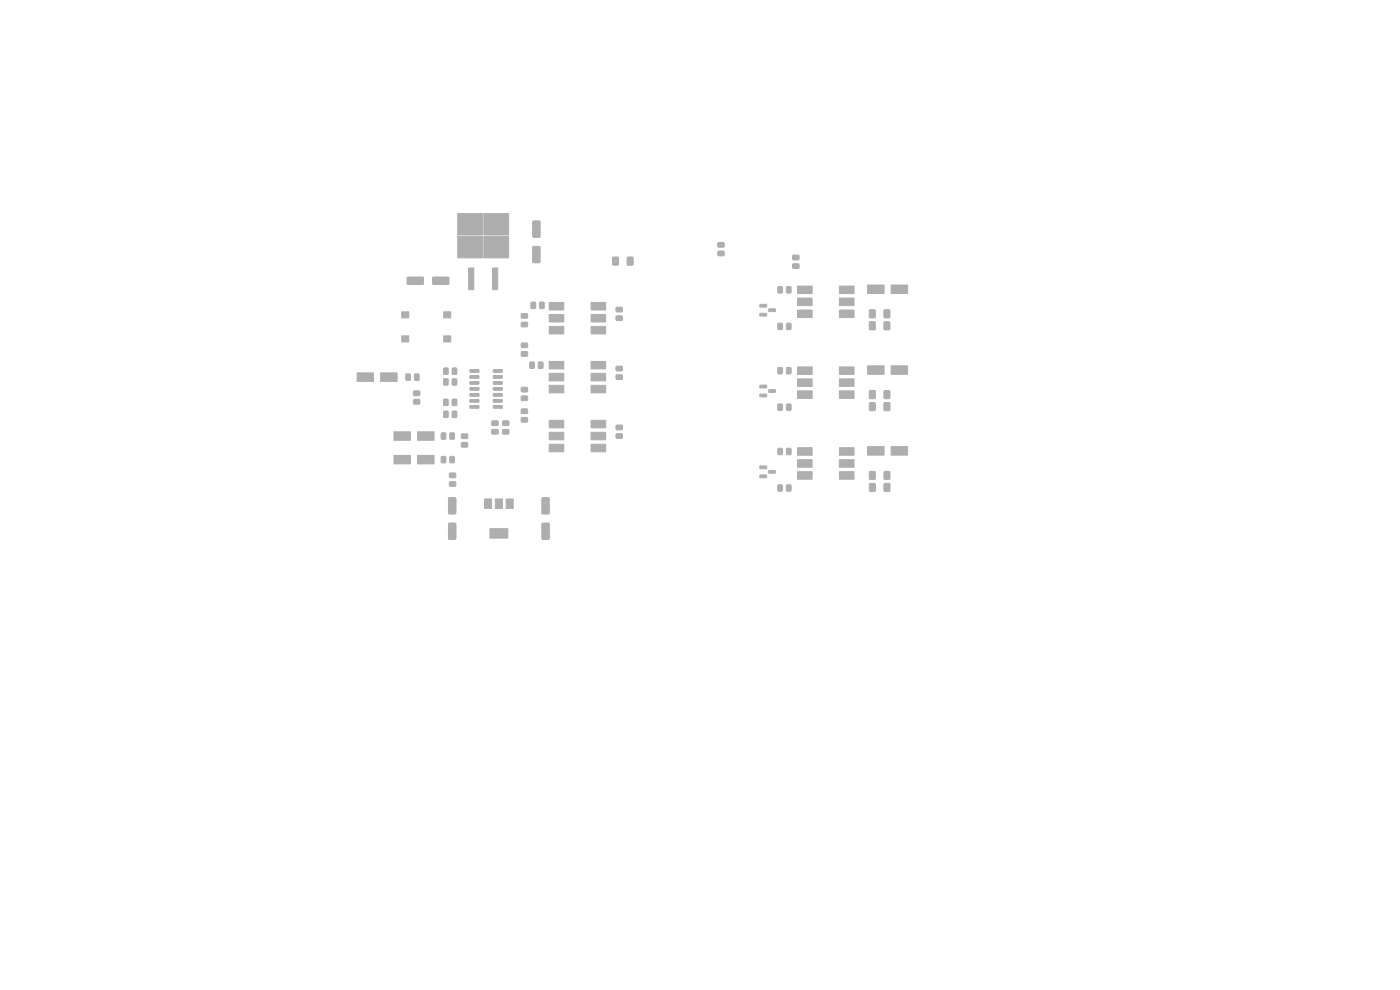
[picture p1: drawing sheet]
<svg xmlns="http://www.w3.org/2000/svg" width="297mm" height="210mm" viewBox="0 0 297 210" stroke-linecap="round" stroke-linejoin="round" font-family="sans-serif">
<g fill="#bbaaa4" stroke="#bbaaa4" stroke-width=".21">
<path d="M184.1 77.6h3.5v1.8h-3.5z"/>
<path d="M189.1 77.6h3.5v1.8h-3.5z"/>
<path d="M116.5 64.2h3.1v1.6h-3.1z"/>
<path d="M116.5 66.7h3.1v1.6h-3.1z"/>
<path d="M116.5 69.2h3.1v1.6h-3.1z"/>
<path d="M125.4 69.2h3.1v1.6h-3.1z"/>
<path d="M125.4 66.7h3.1v1.6h-3.1z"/>
<path d="M125.4 64.2h3.1v1.6h-3.1z"/>
<path d="M114.3 76.8h.7l.2 .1v1l-.1 .3h-.7l-.2-.2z"/>
<path d="M112.4 76.8h.7l.3 .1v1l-.2 .3h-.6l-.2-.2z"/>
<path d="M168.2 54.2l1.2-.1 .1 .3v.6l-.2 .1h-1l-.2-.2z"/>
<path d="M168.2 56h1.2l.1 .2v.6l-.2 .2-1-.1-.2-.2z"/>
<path d="M88 79.4l.7-.1 .2 .2v.9l-.1 .3h-.7l-.2-.2z"/>
<path d="M86.1 79.4l.7-.1 .3 .2v.9l-.2 .3h-.6l-.2-.2z"/>
<path d="M187.6 100.1h1.1v1.6h-1.1z"/>
<path d="M184.5 100.1h1.1v1.6h-1.1z"/>
<path d="M187.6 85.4h1.1v1.7h-1.1z"/>
<path d="M184.5 85.4h1.1v1.7h-1.1z"/>
<path d="M166.9 78l.7-.1 .2 .2v1l-.1 .2h-.6l-.3-.1z"/>
<path d="M165.1 78l.7-.1 .2 .2v1l-.1 .2h-.7l-.2-.1z"/>
<path d="M107.4 105.8h1.5v2h-1.5z"/>
<path d="M105.1 105.8h1.5v2h-1.5z"/>
<path d="M103.9 112.1h3.8v2h-3.8z"/>
<path d="M102.8 105.8h1.5v2h-1.5z"/>
<path d="M110.6 74.6h1.2l.2 .2-.1 .6-.2 .2h-1l-.1-.3z"/>
<path d="M110.6 72.8h1.2l.2 .2-.1 .6-.2 .2-1-.1-.1-.2z"/>
<path d="M152.3 53.3h1.2l.2 .2-.1 .6-.2 .2h-1l-.1-.3z"/>
<path d="M152.3 51.5l1.2-.1 .2 .3-.1 .6-.2 .1h-1l-.1-.2z"/>
<path d="M169.2 95h3.1v1.6h-3.1z"/>
<path d="M169.2 97.5h3.1v1.6h-3.1z"/>
<path d="M169.2 100.1h3.1v1.6h-3.1z"/>
<path d="M178.1 100.1h3.1v1.6h-3.1z"/>
<path d="M178.1 97.5h3.1v1.6h-3.1z"/>
<path d="M178.1 95h3.1v1.6h-3.1z"/>
<path d="M161.2 64.6h1.4v.5h-1.3z"/>
<path d="M161.2 66.5h1.4v.5h-1.3z"/>
<path d="M163.1 65.5h1.3l.1 .5-1.3 .1z"/>
<path d="M166.9 102.9l.7-.1 .2 .2v1l-.1 .2h-.6l-.3-.1z"/>
<path d="M165.1 102.9l.7-.1 .2 .2v1l-.1 .2h-.7l-.2-.1z"/>
<path d="M99.7 78.4h1.8l.1 .5-1.8 .1z"/>
<path d="M99.7 79.7h1.8l.1 .5h-1.8z"/>
<path d="M99.7 81l1.8-.1 .1 .5-1.8 .1z"/>
<path d="M99.7 82.2h1.8l.1 .5-1.8 .1z"/>
<path d="M99.7 83.5h1.8l.1 .5-1.8 .1z"/>
<path d="M99.7 84.8h1.8l.1 .4-1.8 .1z"/>
<path d="M99.7 86.1l1.8-.1 .1 .5-1.8 .1z"/>
<path d="M104.7 86.1l1.8-.1 .1 .5-1.9 .1z"/>
<path d="M104.7 84.8h1.8l.1 .4-1.9 .1z"/>
<path d="M104.7 83.5h1.8l.1 .5-1.9 .1z"/>
<path d="M104.7 82.2h1.8l.1 .5-1.9 .1z"/>
<path d="M104.7 81l1.8-.1 .1 .5-1.9 .1z"/>
<path d="M104.7 79.7h1.8l.1 .5h-1.9z"/>
<path d="M104.7 78.4h1.8l.1 .5-1.9 .1z"/>
<path d="M166.9 95.1h.7l.2 .1v1l-.1 .3h-.6l-.3-.2z"/>
<path d="M165.1 95.1h.7l.2 .1v1l-.1 .3h-.7l-.2-.2z"/>
<path d="M95.2 111l1.3-.1 .2 .2v3.1l-.1 .2h-1.2l-.2-.1z"/>
<path d="M95.2 105.6l1.3-.1 .2 .2v3.1l-.1 .2h-1.2l-.2-.1z"/>
<path d="M115 111l1.3-.1 .2 .2v3.1l-.1 .2h-1.2l-.2-.1z"/>
<path d="M115 105.6l1.3-.1 .2 .2v3.1l-.1 .2h-1.2l-.2-.1z"/>
<path d="M114.5 64.1h.7l.3 .1v1l-.2 .3h-.6l-.2-.2z"/>
<path d="M112.7 64.1h.7l.2 .1v1l-.1 .3h-.6l-.3-.2z"/>
<path d="M166.9 60.9l.7-.1 .2 .1v1l-.1 .3h-.6l-.3-.2z"/>
<path d="M165.1 60.9l.7-.1 .2 .1v1l-.1 .3h-.7l-.2-.2z"/>
<path d="M110.6 88.6h1.2l.2 .2-.1 .6-.2 .2-1-.1-.1-.2z"/>
<path d="M110.6 86.8l1.2-.1 .2 .3-.1 .6-.2 .1h-1l-.1-.2z"/>
<path d="M116.5 89.2h3.1v1.6h-3.1z"/>
<path d="M116.5 91.7h3.1v1.6h-3.1z"/>
<path d="M116.5 94.2h3.1v1.6h-3.1z"/>
<path d="M125.4 94.2h3.1v1.6h-3.1z"/>
<path d="M125.4 91.7h3.1v1.6h-3.1z"/>
<path d="M125.4 89.2h3.1v1.6h-3.1z"/>
<path d="M91.8 58.8h3.3l.2 .2-.1 1.2-.2 .2-3.1-.1-.1-.2z"/>
<path d="M86.4 58.8h3.3l.2 .2-.1 1.2-.2 .2-3.1-.1-.1-.2z"/>
<path d="M96 78.1l.7-.1 .2 .2v1l-.1 .2h-.6l-.3-.1z"/>
<path d="M94.2 78.1l.7-.1 .2 .2v1l-.2 .2h-.6l-.2-.1z"/>
<path d="M166.9 85.8l.7-.1 .2 .1v1l-.1 .3h-.6l-.3-.2z"/>
<path d="M165.1 85.8l.7-.1 .2 .1v1l-.1 .3h-.7l-.2-.2z"/>
<path d="M95.5 96.9l.7-.1 .2 .2v1l-.1 .2h-.6l-.3-.2z"/>
<path d="M93.6 96.9l.8-.1 .2 .2v1l-.2 .2h-.6l-.2-.2z"/>
<path d="M166.9 68.6l.7-.1 .2 .2v1l-.1 .2h-.6l-.3-.1z"/>
<path d="M165.1 68.6l.7-.1 .2 .2v1l-.1 .2h-.7l-.2-.1z"/>
<path d="M130 54.6h1.2v1.6h-1.2z"/>
<path d="M133.1 54.6h1.2v1.6h-1.2z"/>
<path d="M110.6 84h1.2l.2 .2-.1 .6-.2 .2h-1l-.1-.3z"/>
<path d="M110.6 82.2h1.2l.2 .2-.1 .6-.2 .2-1-.1-.1-.2z"/>
<path d="M95.4 102.2h1.2l.1 .2v.6l-.2 .2h-1l-.2-.3z"/>
<path d="M95.4 100.4l1.2-.1 .1 .3v.6l-.2 .2-1-.1-.2-.2z"/>
<path d="M187.6 102.6h1.1v1.6h-1.1z"/>
<path d="M184.5 102.6h1.1v1.6h-1.1z"/>
<path d="M80.7 79.1h3.6v1.8h-3.6z"/>
<path d="M75.7 79.1h3.6v1.8h-3.6z"/>
<path d="M110.6 66.6l1.2-.1 .2 .2-.1 .7-.2 .1h-1l-.1-.2z"/>
<path d="M110.6 68.4l1.2-.1 .2 .3-.1 .6-.2 .1h-1l-.1-.2z"/>
<path d="M161.2 81.7h1.4v.5l-1.3 .1z"/>
<path d="M161.2 83.6h1.4v.5l-1.3 .1z"/>
<path d="M163.1 82.7h1.3l.1 .5h-1.3z"/>
<path d="M187.6 68.3h1.1v1.6h-1.1z"/>
<path d="M184.5 68.3h1.1v1.6h-1.1z"/>
<path d="M94.1 71.2h1.5v1.3h-1.5z"/>
<path d="M94.1 66.1h1.5v1.3h-1.5z"/>
<path d="M85.2 66.1h1.5v1.3h-1.5z"/>
<path d="M85.2 71.2h1.5v1.3h-1.5z"/>
<path d="M187.6 65.8h1.1v1.6h-1.1z"/>
<path d="M184.5 65.8h1.1v1.6h-1.1z"/>
<path d="M97.9 93.9h1.2l.2 .2-.1 .6-.2 .2h-1l-.1-.3z"/>
<path d="M97.9 92.1l1.2-.1 .2 .3-.1 .6-.2 .1h-1l-.1-.2z"/>
<path d="M94.2 80.4l.7-.1 .2 .2v1l-.2 .2h-.6l-.2-.1z"/>
<path d="M96 80.4l.7-.1 .2 .2v1l-.1 .2h-.6l-.3-.1z"/>
<path d="M95.5 91.9l.7-.1 .2 .2v1l-.1 .2h-.6l-.3-.2z"/>
<path d="M93.6 91.9l.8-.1 .2 .2v1l-.2 .2h-.6l-.2-.2z"/>
<path d="M96 87.3l.7-.1 .2 .1v1l-.1 .3h-.6l-.3-.2z"/>
<path d="M94.2 87.3l.7-.1 .2 .1v1l-.2 .3h-.6l-.2-.2z"/>
<path d="M184.1 60.5h3.5v1.8h-3.5z"/>
<path d="M189.1 60.5h3.5v1.8h-3.5z"/>
<path d="M116.5 76.7h3.1v1.6h-3.1z"/>
<path d="M116.5 79.2h3.1v1.6h-3.1z"/>
<path d="M116.5 81.7h3.1v1.6h-3.1z"/>
<path d="M125.4 81.7h3.1v1.6h-3.1z"/>
<path d="M125.4 79.2h3.1v1.6h-3.1z"/>
<path d="M125.4 76.7h3.1v1.6h-3.1z"/>
<path d="M130.7 79.6l1.2-.1 .2 .2-.1 .7-.2 .1h-1l-.1-.2z"/>
<path d="M130.7 77.7h1.2l.2 .2-.1 .6-.2 .2h-1l-.1-.3z"/>
<path d="M184.1 94.7h3.5v1.8h-3.5z"/>
<path d="M189.1 94.7h3.5v1.8h-3.5z"/>
<path d="M97.1 50.2h5.3v4.5h-5.3z"/>
<path d="M102.7 50.2h5.2v4.5h-5.2z"/>
<path d="M97.1 45.3h5.3v4.6h-5.3z"/>
<path d="M102.7 45.3h5.2v4.6h-5.2z"/>
<path d="M99.4 56.9h1.1v4.5h-1.1z"/>
<path d="M104.5 56.9h1.1v4.5h-1.1z"/>
<path d="M169.2 60.7h3.1v1.6h-3.1z"/>
<path d="M169.2 63.2h3.1v1.6h-3.1z"/>
<path d="M169.2 65.8h3.1v1.6h-3.1z"/>
<path d="M178.1 65.8h3.1v1.6h-3.1z"/>
<path d="M178.1 63.2h3.1v1.6h-3.1z"/>
<path d="M178.1 60.7h3.1v1.6h-3.1z"/>
<path d="M187.6 82.9h1.1v1.6h-1.1z"/>
<path d="M184.5 82.9h1.1v1.6h-1.1z"/>
<path d="M169.2 77.8h3.1v1.6h-3.1z"/>
<path d="M169.2 80.4h3.1v1.6h-3.1z"/>
<path d="M169.2 82.9h3.1v1.6h-3.1z"/>
<path d="M178.1 82.9h3.1v1.6h-3.1z"/>
<path d="M178.1 80.4h3.1v1.6h-3.1z"/>
<path d="M178.1 77.8h3.1v1.6h-3.1z"/>
<path d="M104.4 89.3h1.1l.2 .2v.6l-.2 .2h-1l-.2-.3z"/>
<path d="M104.4 91.2l1.1-.1 .2 .2v.6l-.2 .2h-1l-.2-.2z"/>
<path d="M106.7 91.2l1.1-.1 .2 .2v.6l-.3 .2h-1l-.1-.2z"/>
<path d="M106.7 89.3h1.1l.2 .2v.6l-.3 .2h-1l-.1-.3z"/>
<path d="M113.1 52.3h1.2l.3 .1v3.1l-.2 .2-1.2 .1-.2-.2z"/>
<path d="M113.1 46.9h1.2l.3 .1v3.1l-.2 .2-1.2 .1-.2-.2z"/>
<path d="M88.6 91.6h3.5v1.8h-3.5z"/>
<path d="M83.6 91.6h3.5v1.8h-3.5z"/>
<path d="M94.2 84.7l.7-.1 .2 .2v1l-.2 .2h-.6l-.2-.1z"/>
<path d="M96 84.7l.7-.1 .2 .2v1l-.1 .2h-.6l-.3-.1z"/>
<path d="M87.8 84.8l1.1-.1 .2 .3v.6l-.3 .2-1-.1-.1-.2z"/>
<path d="M87.8 83l1.1-.1 .2 .3v.6l-.3 .1h-1l-.1-.2z"/>
<path d="M161.2 98.9h1.4v.5h-1.3z"/>
<path d="M161.2 100.8h1.4v.5h-1.3z"/>
<path d="M163.1 99.8h1.3l.1 .5-1.3 .1z"/>
<path d="M88.6 96.6h3.5v1.8h-3.5z"/>
<path d="M83.6 96.6h3.5v1.8h-3.5z"/>
<path d="M130.7 92.1l1.2-.1 .2 .2-.1 .7-.2 .1h-1l-.1-.2z"/>
<path d="M130.7 90.2h1.2l.2 .2-.1 .6-.2 .2h-1l-.1-.3z"/>
<path d="M130.7 67.1l1.2-.1 .2 .2-.1 .7-.2 .1h-1l-.1-.2z"/>
<path d="M130.7 65.2h1.2l.2 .2-.1 .6-.2 .2h-1l-.1-.3z"/>
</g>
</svg>
